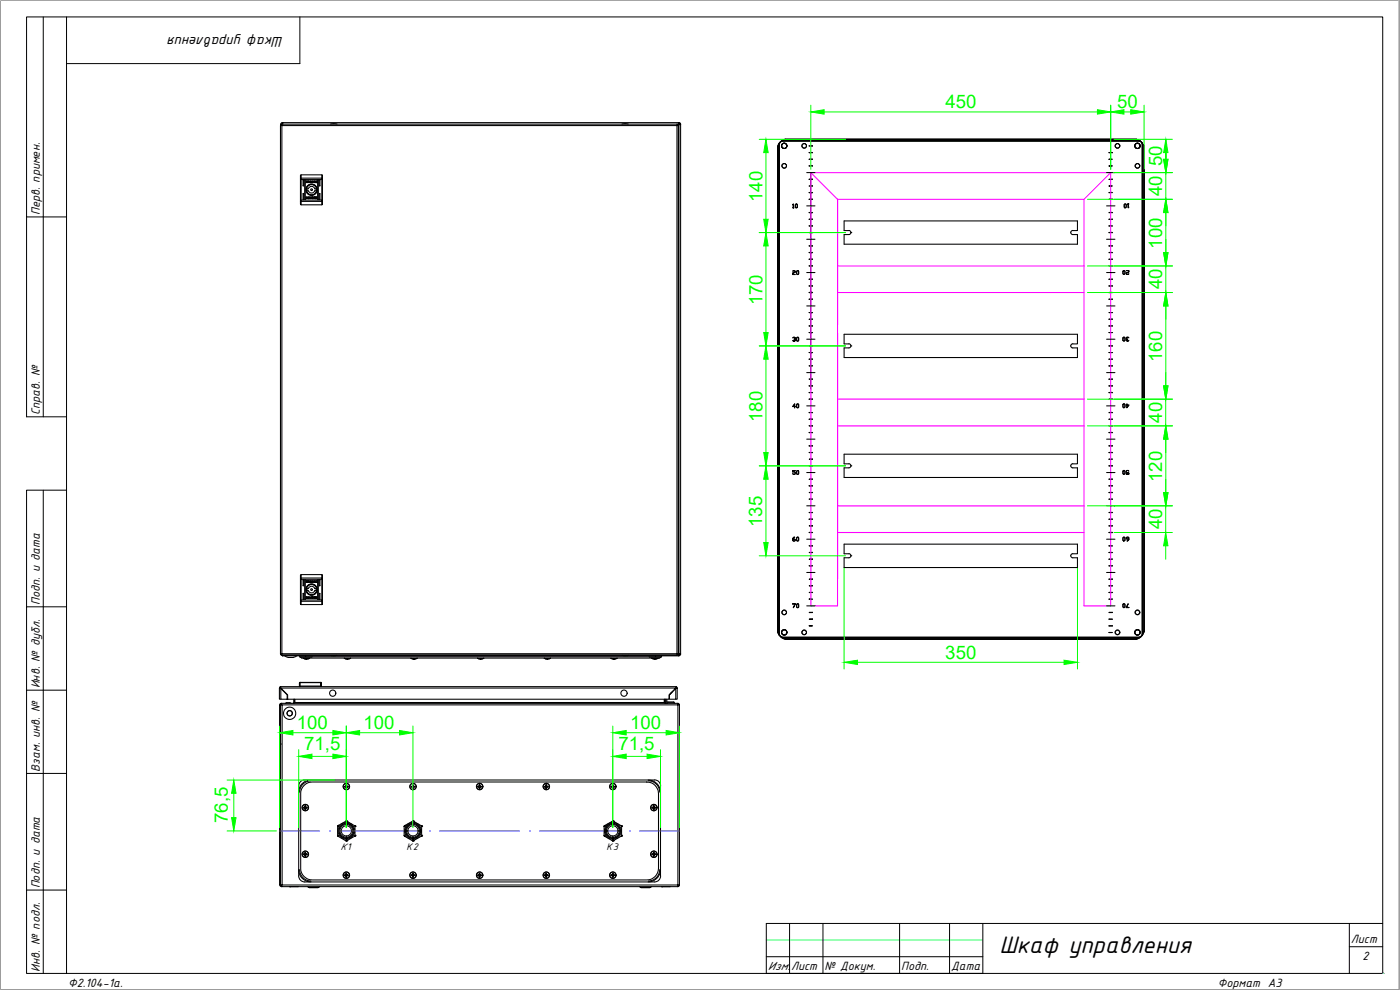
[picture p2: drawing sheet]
<svg xmlns="http://www.w3.org/2000/svg" width="420mm" height="297mm" viewBox="0 0 420 297" stroke-linecap="round" stroke-linejoin="round" font-family="sans-serif">
<defs><g id="words">
<text font-size="7.8" x="300" y="286.1">Шкаф управления</text>
<g font-size="5.6" fill="#0f0">
<text x="283.8" y="32.5">450</text>
<text x="335.2" y="32.5">50</text>
<text x="348.8" y="49.9" transform="rotate(-90 348.8 49.9)">50</text>
<text x="348.8" y="58.8" transform="rotate(-90 348.8 58.8)">40</text>
<text x="228.8" y="60.6" transform="rotate(-90 228.8 60.6)">140</text>
<text x="348.8" y="74.6" transform="rotate(-90 348.8 74.6)">100</text>
<text x="348.8" y="86.8" transform="rotate(-90 348.8 86.8)">40</text>
<text x="228.8" y="91.6" transform="rotate(-90 228.8 91.6)">170</text>
<text x="348.8" y="108.6" transform="rotate(-90 348.8 108.6)">160</text>
<text x="228.8" y="126.6" transform="rotate(-90 228.8 126.6)">180</text>
<text x="348.8" y="126.8" transform="rotate(-90 348.8 126.8)">40</text>
<text x="348.8" y="144.6" transform="rotate(-90 348.8 144.6)">120</text>
<text x="228.8" y="158.1" transform="rotate(-90 228.8 158.1)">135</text>
<text x="348.8" y="158.8" transform="rotate(-90 348.8 158.8)">40</text>
<text x="283.7" y="197.7">350</text>
<text x="89.1" y="218.8">100</text>
<text x="109.1" y="218.8">100</text>
<text x="189.1" y="218.8">100</text>
<text x="91.3" y="225.1">71,5</text>
<text x="185.6" y="225.1">71,5</text>
<text x="68.4" y="246.9" transform="rotate(-90 68.4 246.9)">76,5</text>
</g>
<text font-size="4.7" x="85" y="11.1" transform="rotate(-180 85 11.1)">Шкаф управления</text>
<g font-size="3.9">
<text x="12" y="64.6" transform="rotate(-90 12 64.6)">Перв. примен.</text>
<text x="12" y="124.6" transform="rotate(-90 12 124.6)">Справ. №</text>
<text x="12" y="181.6" transform="rotate(-90 12 181.6)">Подп. и дата</text>
<text x="12" y="206.6" transform="rotate(-90 12 206.6)">Инв. № дубл.</text>
<text x="12" y="231.6" transform="rotate(-90 12 231.6)">Взам. инв. №</text>
<text x="12" y="266.6" transform="rotate(-90 12 266.6)">Подп. и дата</text>
<text x="405.4" y="283.1">Лист</text>
<text x="12" y="291.6" transform="rotate(-90 12 291.6)">Инв. № подл.</text>
<text x="230.5" y="291">Изм.</text>
<text x="237.5" y="291">Лист</text>
<text x="247.5" y="291">№ Докум.</text>
<text x="270.5" y="291">Подп.</text>
<text x="285.5" y="291">Дата</text>
<text x="408.9" y="288">2</text>
<text x="20.5" y="296.1">Ф2.104-1а.</text>
<text x="365.5" y="296.1">Формат А3</text>
</g>
<g font-size="3.1">
<text x="102.2" y="255.2">К1</text>
<text x="122" y="255.2">К2</text>
<text x="182" y="255.2">К3</text>
</g>
</g></defs>
<g fill="none" stroke="#000" stroke-width=".32">
<path d="M83.9 206.4l.4 .2-.4-.2v3.4h.4M83.9 211.5h.3v54h-.3zM83.9 211.5l.5-.5 .1 .5M84.1 206l.2 .4-.2-.4h118.9M84.2 206l-.3 .4M84.2 206.3v.1M84.3 206.6l1.9 1.9v1.3h-1.9zM84.3 206.4h118.5l-2 2.1v1.3h-114.5v-1.3zM84.4 211.3l-.2 .2M84.4 211h.1M84.5 211.5h-.3v54h.4M84.5 211h118.8l.1 .5"/>
<path d="M84.5 211l.2 .5M84.7 211.5h118.7v54h-118.7zM85.6 211l.4-.2 1.4 .2M88.2 209.8v1M88.4 210.9l-.5 .1M88.4 209.8v1M88.5 210.8l-.4 .2M88.5 210.8h110.9l.4 .2M88.5 209.8v1M89.9 205.9v.1M90.1 204.8l-.2 .2v.9l.2-.1v-1M90.1 206v-.2h6.1v.2"/>
<path d="M90.1 204.8h6.1M90.1 204.8h.1M90.1 204.7l-.2 .2M96.2 204.8h.1M96.3 204.7l.1 .2M96.3 204.8l.1 1.1-.2-.1v-1M96.4 205.9v.1M199.4 209.8v1M199.7 210.8l.2 .2M199.7 210.8l-.2 .1M199.7 209.8v1M199.8 209.8l.1 1 .5 .2"/>
<path d="M200.1 209.8v.7M200.2 210.5l.2 .2h2v.3M200.5 210.6v.1M200.9 208.5l1.9-1.9v3.2h-1.9zM201.2 208.2h.1M201.3 208h.1M201.4 208l-.2 .1M201.6 207.6h.2M202.2 210.6v.1M202.6 206.6v.2M202.8 206.4h.2M202.9 206.3l.1 .1"/>
<path d="M202.9 206.1l-.1 .3zM202.9 206l.3 .4M203.2 206.4l-.4 .2 .4-.2v3.4h-.4M203.3 211h.1M203.3 211.3h.1M203.4 211.5h.5v54h-.5M203.7 211.5l-.3-.5 .5 .5M90.7 235.1l1.2-.8 1.4-.3h101.2a3.7 3.7 0 0 1 3.7 3.7v23.2a3.7 3.7 0 0 1-3.7 3.7h-101.2a3.7 3.7 0 0 1-3.7-3.7v-23.2l.3-1.4zM91.3 235.7l1.1-.8 1.3-.3h100.4a3.5 3.5 0 0 1 3.5 3.5v22.4a3.5 3.5 0 0 1-3.5 3.5h-100.4a3.5 3.5 0 0 1-3.5-3.5v-22.4a3.3 3.3 0 0 1 1.1-2.4zM93.3 234a3.2 3.2 0 0 0-3.1 .5 3.4 3.4 0 0 0-.6 3.2M93.3 234.3a3.4 3.4 0 0 0-3.4 3.4M103.4 235.9l.2 .1-.2 .1"/>
<path d="M103.4 236v.1M103.6 236.1l.3 .3M103.8 235.8l-.2 .2M103.8 235.5l.7 .4-.4 .3-.1 .4-.6-.5zM103.9 235.7l-.1 .2M103.9 236.4l.1 .1M104 235.5l-.1 .2M104 236.4v.2M104 235.5l.1 .3M104.1 235.9l.2 .1M104.1 236.2l-.1 .2M104.3 236.1l-.2 .1"/>
<path d="M104.3 236l.2 .1zM123.4 235.9l.2 .1zM123.6 236.1l.2 .1M123.8 235.8l-.2 .2M123.8 236.2l.1 .2M123.8 235.5l.7 .4-.4 .3-.1 .4-.6-.5zM123.8 235.5v.4M123.9 236.5h.1M123.9 235.5h.1M123.9 236.4l-.1 .2M124 236.4v.2M124 235.7l.1 .1"/>
<path d="M124 235.5v.2M124.1 235.9l.2 .1M124.3 236.1l-.3 .3M124.4 236v.1M124.5 235.9l-.2 .1 .2 .1M143.4 235.9l.2 .1-.2 .1M143.4 236v.1M143.5 236.1l.3 .1M143.8 235.8l-.3 .2M143.8 236.2l.1 .2M143.8 235.5l.7 .4-.5 .7-.2-.4-.4-.1zM143.9 235.7l-.1 .2"/>
<path d="M143.9 235.5v.2zM143.9 236.4l.1 .2h-.2zM144 235.7l.1 .2M144.1 236.2l-.1 .2M144.1 235.8l.2 .2M144.3 236.1l-.2 .1M144.3 236l.2-.1v.2zM163.4 235.9l.2 .1zM163.5 236.1l.4 .3M163.8 235.9l-.3 .1M163.8 235.5l.7 .4-.5 .7-.2-.4-.4-.1zM163.9 235.7l-.1 .1"/>
<path d="M164 236.5l-.1-.1 .1 .2M164 235.7l.1 .1M164 235.5h.1M164.1 235.9l.2 .1M164.3 236.1l-.3 .3M164.3 236l.2 .1zM183.4 235.9l.6-.4 .5 .6-.4 .1-.3 .4zM183.4 235.9l.2 .1-.2 .1M183.4 236v.1M183.6 236.1l.3 .3M183.8 235.9l-.2 .1M183.8 235.5l-.1 .3"/>
<path d="M183.9 236.5h.1M183.9 235.5h.1M183.9 236.4l-.1 .2M183.9 236.4l.1 .2M184 235.5l.1 .3M184.1 235.9l.2 .1M184.3 236.1l-.3 .3M184.4 236v.1M184.5 235.9l-.2 .1 .2 .1M194.5 234h1.9a1.82 1.82 0 0 1 1.9 1.8l-.1 1.9M194.6 234.3a3.4 3.4 0 0 1 3.4 3.4M91.1 242.2l.6-.4 .4 .6-.6 .5z"/>
<path d="M91.1 256.2l.6-.4 .4 .6-.6 .5zM91.1 256.4l.3 .1M91.1 256.2l.2 .1M91.1 242.3v.1M91.1 256.3v.1M91.3 242.4l.2 .3M91.3 242.4h-.2M91.4 256.2l-.1 .1M91.5 242.2h-.4M91.5 256.5v.2M91.5 241.8l.1 .2M91.5 255.8l.1 .2"/>
<path d="M91.5 242l-.1 .1M91.5 256v.2M91.6 242.7l-.1 .2M91.6 256.7l-.1 .2M91.6 241.8h.1M91.6 242.8h.1M91.6 256.8h.1M91.6 255.8h.1M91.7 241.8l.1 .3M91.7 255.8l.1 .4M91.8 242.2h.3M91.8 256.5l-.1 .4"/>
<path d="M91.8 256.2l.2 .1M92 242.4l-.2 .1-.1 .4M92 256.3l.1 .1M92.1 242.3v.1h-.1M92.1 256.4l-.3 .1M195.7 242.2l.6-.4 .4 .6-.6 .5zM195.7 256.2l.6-.4 .4 .6-.6 .5zM195.7 256.4l.3 .1M195.7 256.2l.2 .1M195.7 242.3v.1M195.7 256.3v.1M195.9 242.4l.2 .3"/>
<path d="M195.9 242.4h-.2M196 242.1l-.3 .1M196 256.2l-.1 .1M196.1 256.5v.2M196.1 241.8l.1 .2M196.1 255.8l.1 .2M196.1 242v.2M196.1 256v.2M196.2 242.7l-.1 .2M196.2 256.7l-.1 .2M196.2 241.8h.1M196.2 242.8h.1"/>
<path d="M196.2 256.8h.1M196.2 255.8h.1M196.3 241.8l.1 .4M196.3 255.8l.1 .4M196.4 242.5l-.1 .4M196.4 242.1l.3 .1M196.4 256.2l.2 .1M196.4 256.5l-.1 .4M196.6 242.4l-.2 .1M196.6 256.3l.1 .1M196.7 242.3v.1h-.1M196.7 256.4l-.3 .1"/>
<path d="M84 265.5l.4 .5M84.2 265.5l.2 .2M84.4 265.5l.1 .3zM84.4 266h.1M84.6 265.8v.2M84.7 265.5l-.1 .5h118.8v-.5M87 266h2.3M89.6 260.9a3.4 3.4 0 0 0 .6 3.2 3.3 3.3 0 0 0 3.1 .5M89.9 260.9a3.4 3.4 0 0 0 3.4 3.4M92.3 266l.3 .3M92.6 266.3h3M92.7 266.3h.1"/>
<path d="M92.8 266.3h2.6M95.6 266.3h-.2M96 266l-.4 .3M103.4 262.7l.2-.1 .3 .4M103.4 262.5l.2 .1M103.4 262.6v.1M103.8 262.1l.7 .4-.5 .6-.6-.4zM103.8 262.1l.1 .2M103.9 262.3l-.3 .2M103.9 262.1h.1M103.9 263l.1 .1M104 262.1l.1 .4"/>
<path d="M104.1 262.8l-.1 .3M104.1 262.4l.2 .1M104.4 262.6v.1M104.5 262.7l-.4 .1M104.5 262.5l-.2 .1M123.4 262.7l.4 .1M123.4 262.5l.2 .1M123.4 262.6v.1M123.8 262.4l-.2 .1M123.8 262.8v.3M123.8 262.1l.7 .4-.5 .6-.6-.4zM123.8 262.1v.4"/>
<path d="M123.9 263.1h.1M123.9 262.1h.1M124 263v.1M124 262.3l.3 .2M124 262.1v.2M124.4 262.6v.1M124.5 262.7l-.2-.1-.3 .4M124.5 262.5l-.2 .1M143.4 262.5l.2 .1M143.4 262.6v.1M143.5 262.7l.3 .1M143.6 262.6l-.2 .1"/>
<path d="M143.8 262.5h-.3M143.8 262.8l.1 .2M143.8 262.1l.7 .4-.5 .6-.6-.4zM143.8 262.1l.1 .2 .1-.2M143.9 262.3l-.1 .1M143.9 262.1h.1M143.9 263l.1 .1h-.2zM144 262.3l.1 .2M144.1 262.8l-.1 .2M144.1 262.4l.2 .1M144.4 262.6v.1M144.5 262.7l-.4 .1"/>
<path d="M144.5 262.5l-.2 .1M163.4 262.7l.2-.1 .3 .4M163.4 262.5l.2 .1M163.4 262.6v.1M163.8 262.1l.7 .4-.5 .6-.6-.4zM163.8 262.1l.1 .2 .1-.2M163.9 262.3l-.4 .2M163.9 262.1h.1M164 263.1l-.1-.1 .1 .1M164 262.3l.3 .2M164.4 262.6v.1M164.5 262.7l-.2-.1-.3 .4"/>
<path d="M164.5 262.5l-.2 .1M183.4 262.5l.6-.4 .5 .6-.4 .1-.3 .3zM183.4 262.7l.4 .1v.3M183.4 262.5l.2 .1M183.4 262.6v.1M183.8 262.1l.1 .2-.3 .2M183.9 263.1h.1M183.9 262.1h.1M184 262.1l-.1 .2 .4 .2M184.4 262.6v.1M184.5 262.7l-.4 .1-.1 .3M184.5 262.5l-.2 .1"/>
<path d="M191.9 266l.4 .3M192.3 266.3h.1M192.3 266.3h2.9M192.4 266.3h2.6M195.2 266.3h-.2M195.5 266l-.3 .3M198 260.9a3.4 3.4 0 0 1-3.4 3.4M198.2 260.9a3.3 3.3 0 0 1-.5 3.2 3.4 3.4 0 0 1-3.2 .5M198.6 266h2.3M203.4 266h.1M203.7 265.5l-.3 .5 .5-.5"/>
<circle cx="86.9" cy="214" r="1.84"/>
<circle cx="86.9" cy="214" r=".79"/>
<circle cx="99.9" cy="208" r=".93"/>
<circle cx="187.3" cy="208" r=".93"/>
<circle cx="103.9" cy="236" r=".97"/>
<circle cx="103.9" cy="236" r=".93"/>
<circle cx="123.9" cy="236" r=".97"/>
<circle cx="123.9" cy="236" r=".93"/>
<circle cx="144" cy="236" r=".97"/>
<circle cx="144" cy="236" r=".93"/>
<circle cx="164" cy="236" r=".97"/>
<circle cx="164" cy="236" r=".93"/>
<circle cx="183.9" cy="236" r=".97"/>
<circle cx="183.9" cy="236" r=".93"/>
<circle cx="91.6" cy="242.3" r=".97"/>
<circle cx="91.6" cy="256.3" r=".97"/>
<circle cx="91.6" cy="242.3" r=".93"/>
<circle cx="91.6" cy="256.3" r=".93"/>
<circle cx="196.2" cy="256.3" r=".97"/>
<circle cx="196.2" cy="242.3" r=".97"/>
<circle cx="103.9" cy="262.6" r=".97"/>
<circle cx="103.9" cy="262.6" r=".93"/>
<circle cx="123.9" cy="262.6" r=".97"/>
<circle cx="123.9" cy="262.6" r=".93"/>
<circle cx="144" cy="262.6" r=".97"/>
<circle cx="144" cy="262.6" r=".93"/>
<circle cx="164" cy="262.6" r=".97"/>
<circle cx="164" cy="262.6" r=".93"/>
<circle cx="183.9" cy="262.6" r=".97"/>
<circle cx="183.9" cy="262.6" r=".93"/>
</g>
<g fill="#000">
<circle cx="84.2" cy="211.5" r=".16"/>
<circle cx="84.2" cy="221.7" r=".16"/>
<circle cx="84.2" cy="223.2" r=".16"/>
<circle cx="84.2" cy="265.5" r=".16"/>
<circle cx="87" cy="266" r=".16"/>
<circle cx="89.3" cy="266" r=".16"/>
<circle cx="198.6" cy="266" r=".16"/>
<circle cx="200.9" cy="266" r=".16"/>
</g>
<!-- layer: MAIN-1 -->
<g fill="none" stroke="#000" stroke-width=".3">
<path d="M101.3 247.9v.1M101.3 248h.1M101.3 248v2.8M101.3 250.7l.1 .1M101.4 250.9l2.5 1.4M103.9 246.3l-2.6 1.6M103.9 252.3h.1M103.9 246.3v1.5M103.9 250.9v1.4M103.9 246.3l2 1.2a1.41 1.41 0 0 1 .6 1.8v1.5M103.9 246.3h.1M104 252.3h-.1"/>
<path d="M106.5 250.9l-2.5 1.4"/>
<circle cx="103.9" cy="249.3" r="2.52"/>
<circle cx="103.9" cy="249.3" r="1.53"/>
</g>
<!-- layer: MAIN-2 -->
<g fill="none" stroke="#000" stroke-width=".3">
<path d="M101.3 247.9h.1M101.3 250.6l.2 .3M101.3 248h.1M101.3 250.6h.1M101.3 250.8h.1M101.4 247.8h.1M101.4 250.9h.1M101.5 250.9h.1M101.5 247.7h.1M101.5 247.7l-.2 .3M102 249.3h.4M103.8 252.2h.1"/>
<path d="M103.8 246.4h.1M103.8 252.2h.3M103.8 246.4h.3M103.9 252.3h.1M103.9 246.3h.1M103.9 251.2h.1M103.9 247.4h.1M103.9 251.5h.1M103.9 247.2h.1M103.9 251.6h.1M103.9 247.1h.1M103.9 246.8h.1"/>
<path d="M103.9 251.8h.1M103.9 247.4a1.92 1.92 0 0 1 2 1.9M103.9 247.4a1.92 1.92 0 0 0-1.9 1.9 1.92 1.92 0 0 0 1.9 1.9 1.92 1.92 0 0 0 2-1.9M103.9 247.1a2.17 2.17 0 0 1 2.2 2.2 2.17 2.17 0 0 1-2.2 2.2M103.9 247.1a2.17 2.17 0 0 0-2.1 2.2 2.17 2.17 0 0 0 2.1 2.2M104 246.3h.1M104 252.3h.1M104.1 252.2h.1M104.1 246.4h.1M105.4 249.3h.5M106.4 247.7h.1M106.4 250.9h.1"/>
<path d="M106.4 247.7l.2 .3M106.5 247.8h.1M106.5 250.9h.1M106.5 250.8h.1M106.5 250.6h.1M106.5 248h.1M106.5 247.9h.1M106.6 250.6l-.2 .3"/>
<circle cx="103.9" cy="249.3" r="2.28"/>
</g>
<path d="M89.6 224.9v23.4M93.6 226.9h6.3M103.9 224.9v23.4" fill="none" stroke="#0f0" stroke-width=".3"/>
<g fill="#0f0" stroke="#0f0" stroke-width=".3">
<path d="M99.9 226.3l4 .6-4 .7z"/>
<path d="M89.6 226.9l4-.6v1.3z"/>
</g>
<path d="M191.9 249.3h12" fill="none" stroke="#00f" stroke-width=".32"/>
<circle cx="188.9" cy="249.3" r=".16" fill="#00f"/>
<path d="M161.9 249.3h24" fill="none" stroke="#00f" stroke-width=".32"/>
<circle cx="158.9" cy="249.3" r=".16" fill="#00f"/>
<path d="M131.9 249.3h24" fill="none" stroke="#00f" stroke-width=".32"/>
<circle cx="128.9" cy="249.3" r=".16" fill="#00f"/>
<path d="M101.9 249.3h24" fill="none" stroke="#00f" stroke-width=".32"/>
<circle cx="98.9" cy="249.3" r=".16" fill="#00f"/>
<path d="M83.9 249.3h12" fill="none" stroke="#00f" stroke-width=".32"/>
<g fill="none" stroke="#000" stroke-width=".32">
<path d="M84.2 37.3h.1M84.3 37.4h-.1M84.5 37.7h.1M84.6 37.7h118.6v158.5h-118.6zM84.6 37.3l-.4 .4M84.7 36.8h.1M84.8 37l-.3 .2M84.8 36.8l-.5 .4M84.8 36.8v.5M84.9 37.3l-.1-.5h118.9l-.2 .6M99.2 37.2h1.9M186.6 37.2h1.9"/>
<path d="M203.2 37.3h-118.6l-.1 .4h-.3v158.5h.3M203.2 37.3v.4M203.2 37.3l.4 .4M203.3 37.7h.3v158.5h-.3M203.3 37.3h.4M203.6 37.3v158.9h-119.4l.4 .4M203.7 37.3l-.2 .2M203.8 37.4l-.2 .2 .2-.2v158.8l-.2-.2 .2 .2M203.8 37.4l.5-.1v158.9h-.5M203.8 37.4h.1M203.8 37l.2 .2M204 37.3l-.2 .1"/>
<path d="M204 37.3h.3M204 37.3h.1M204.3 37.2l-.5-.4-.1 .5M204.3 37.3h.1M90.2 53.5l.2-.1v.4h-.2zM90.2 53.8v6.2M90.4 53.8h6.2v6.2M90.4 53.8v6.2h6.2M90.4 52.5h6.2M91 58.1v1.8zM91 54v1.8zM91.6 54v5.8"/>
<path d="M91.7 54h-.3l.1 5.8h.2M91.8 59.2h.1M91.9 59.1h.5l.2 .3-.8 .2 .6-.3zM92 54.8v-.5h.6h-.8l.1 .5 .9-.2h-.6l.1 .2M92.1 57.3l.4-.1a1.01 1.01 0 0 0 1 .7 1.01 1.01 0 0 0 1-.7l.3 .1M92.1 56.7l.4-.1a1.01 1.01 0 0 1 1-.7 1.01 1.01 0 0 1 1 .7l.3 .1M92.2 56.6v.6M92.2 54.5l.6 .1zM92.5 54.5h.2M92.5 54.5h-.2M92.5 54.4l.2 .1M92.5 54.5l-.2 .1"/>
<path d="M92.5 54.5l.2 .1zM92.7 54.5h-.4l.2 .1M92.9 54.3h.7l.1 .3-.8 .2zM93 59.1h.2v.5h-.2zM93 59.3l-.5-.2 .4 .3-.4 .2 .5-.2M93.1 54.4h.4l-.1 .3-.3 .1zM93.3 59.2l.8-.1v.5l-.7-.1zM93.5 59.3l.3-.1v.3zM93.8 54.3h.2v.5h-.2zM94 54.5l.4-.2-.3 .2 .3 .3zM94.2 59.3l.4-.1 .1 .2zM94.2 59.4h.5z"/>
<path d="M94.2 59.3h.5zM94.3 59.3h.3zM94.5 54.4l.6-.1-.5 .2 .5 .3-.7-.1zM94.7 59.1v.2M94.8 56.6v.6M94.9 59.1v.5l-.5-.1 .7 .1v-.5l-.9 .1 .5 .1M95.3 54v5.8M95.4 54h.1v5.8h-.1M95.8 54v1.7M95.8 58.1v1.7M95.8 58.1h.2v1.7h-.2M95.8 54h.2v1.7h-.2"/>
<path d="M96.6 53.4l.2 .4h-.2zM96.6 53.4h-6.2v-.9l-.2 .1v.9M96.6 53.4v-.9l.2 1M96.8 53.8v6.2M233.4 44.1l.3-.4v146.1l-.3-.3zM233.9 42.9v147.7l-.5-1.2v-145.3zM234.5 42.3l1.2-.5h105.3l1.2 .5zM234.5 42.3l-.6 .6M235.3 42.2l.4-.4h105.3l.4 .4zM235.3 42.2a1.58 1.58 0 0 0-1.5 1.5M242.1 51.8h2.5M242.9 55.8h.9z"/>
<path d="M242.9 53.8h.9zM242.9 43.7l.9 .1zM242.9 45.8h.9zM242.9 49.7l.9 .1zM242.9 57.7l.9 .1zM242.9 59.8h.9M242.9 47.8h.1M242.9 59.8h.1M242.9 47.8h.9M243.3 51.8v65M243.8 47.8h.1M243.8 59.8h.1"/>
<path d="M332.1 51.8h2.5M332.8 53.8h1zM332.8 49.7l1 .1zM332.8 47.8h1zM332.8 57.7l1 .1zM332.8 55.8h1zM332.8 45.8h1zM332.8 47.8h.1M332.8 59.8h.1M332.8 59.8h1M333.8 59.8h.1M341.4 42.2a1.58 1.58 0 0 1 1.6 1.5"/>
<path d="M342.2 42.3l.6 .6M342.8 42.9l.6 1.2v145.3M342.8 42.9v147.7l.6-1.2M343 43.7v146.1l.4-.5M343 43.7l.4 .5v145.1M90.2 60h.2v.4h-.2zM90.2 60.4v.8l.2 .3v-1.1M90.4 61.5h6.2M96.6 60h.2l-.1 .4zM96.8 60.4l-.2 1.1v-1.1h-6.2M237.9 61.4l.2-.2v1.1l.2 .1h-.4l.2-.1v-1zM238.7 61.4l.2-.2 .4 .2v.8l-.2 .2-.4-.2z"/>
<path d="M238.7 61.4l.2-.2 .4 .2-.2 .9-.4-.1zM242.1 61.8h2.5M242.1 71.8h2.5M242.9 69.7l.9 .1zM242.9 63.7l.9 .1zM242.9 65.8h.9zM242.9 67.8h.9zM242.9 73.8h.9zM242.9 77.8h.9zM242.9 79.8h.9zM242.9 75.7v.1M242.9 75.7h.9"/>
<path d="M243.8 75.7v.1M253.3 66.3h70.1v2.9h-1.5a.6 .6 0 0 0-.6 .6 .6 .6 0 0 0 .7 .6h1.4v2.9h-70.1v-2.9h1.5a.62 .62 0 0 0 .6-.6 .62 .62 0 0 0-.6-.7l-1.5 .1zM332.1 61.8h2.5M332.1 71.8h2.5M332.8 67.8h1zM332.8 79.8h1zM332.8 75.7l1 .1zM332.8 63.7l1 .1zM332.8 65.8h1zM332.8 69.7l1 .1zM332.8 73.8h1zM332.8 77.8h1z"/>
<path d="M337.6 61.2l.4 .2v.8l-.2 .2-.4-.2v-.8zM337.6 61.2l.4 .2-.2 .9-.4-.2zM338.4 61.2h.4h-.2v1.1l.2-.1-.2 .2v-1.2zM237.9 81.4l.6-.2 .2 .2-.2 .4-.6 .2v.3l.8 .1h-.8v-.4l.7-.4-.1-.4zM239 81.4l.5-.2 .2 .2v.8l-.2 .2-.5-.2zM239.1 81.4l.2-.2 .3 .2-.1 .9-.4-.1zM242.1 81.8h2.5M242.1 91.8h2.5M242.9 95.7l.9 .1zM242.9 83.7l.9 .1zM242.9 85.8h.9zM242.9 87.7l.9 .1z"/>
<path d="M242.9 89.7l.9 .1zM242.9 97.8h.9zM242.9 99.8h.9M242.9 93.8h.1M242.9 99.8h.1M242.9 93.8h.9M243.8 93.8h.1M243.8 99.8h.1M332.1 81.8h2.5M332.1 91.8h2.5M332.8 93.8h1zM332.8 87.7l1 .1z"/>
<path d="M332.8 83.7l1 .1zM332.8 85.8h1zM332.8 89.7l1 .1zM332.8 95.7l1 .1zM332.8 97.8h1zM332.8 99.8h.1M332.8 99.8h1M333.8 93.8h.1M333.8 99.8h.1M337.2 81.2l.4 .2v.8l-.2 .1-.4-.2v-.7zM337.2 81.2l.4 .2-.2 .9-.4-.2zM338 81.2h.8v.4l-.7 .4 .1 .3 .6-.2-.2 .2h-.4l-.2-.3 .6-.3 .1-.5z"/>
<path d="M237.9 101.4l.2-.2 .6 .2-.2 .4 .2 .4-.2 .2-.6-.2 .6 .1 .1-.3-.3-.3 .3-.3-.1-.2zM239 101.4l.3-.2 .4 .2v.8l-.2 .2-.5-.2zM239.1 101.4l.2-.2 .3 .2-.1 .9-.4-.1zM242.1 101.8h2.5M242.1 111.8h2.5M242.9 109.7l.9 .1zM242.9 113.7l.9 .1zM242.9 103.8h.9zM242.9 107.7l.9 .1zM242.9 115.7l.9 .1zM242.9 119.7l.9 .1zM242.9 105.8h.1"/>
<path d="M242.9 117.8h.1M242.9 105.8h.9M242.9 117.8h.9M243.8 105.8h.1M243.8 117.8h.1M253.3 100.3h70.1v2.9h-1.5a.6 .6 0 0 0-.6 .6 .6 .6 0 0 0 .7 .6h1.4v2.9h-70.1v-2.9h1.5a.62 .62 0 0 0 .6-.6 .62 .62 0 0 0-.6-.6h-1.5zM332.1 101.8h2.5M332.1 111.8h2.5M332.8 103.8h1zM332.8 105.8h.1M332.8 107.7l1 .1zM332.8 109.7l1 .1z"/>
<path d="M332.8 113.7l1 .1zM332.8 115.7l1 .1zM332.8 117.8h.1M332.8 119.7l1 .1zM332.8 105.8h1M332.8 117.8h1M333.8 105.8h.1M333.8 117.8h.1M337 101.4l.2-.2 .4 .2v.7l-.2 .2-.4-.2zM337.2 101.2l.4 .2-.2 .9-.4-.2zM338 101.4l.2-.2 .6 .2-.6-.2-.1 .2 .3 .3-.3 .4 .5 .2 .2-.2-.2 .2-.6-.2 .2-.4zM238.4 121.2v.8h-.5z"/>
<path d="M238.5 121.1v.9h.2l-.3 .4v-.4h-.5zM239.1 121.4l.2-.2 .3 .2-.1 .9-.4-.1zM239.3 121.2l.4 .2v.8l-.2 .2-.5-.2v-.8zM242.1 121.8h2.5M242.1 131.8h2.5M242.9 127.7l.9 .1zM242.9 135.7l.9 .1zM242.9 137.8h.9zM242.9 139.7l.9 .1zM242.9 123.8h.9zM242.9 125.8h.9zM242.9 129.8h.9z"/>
<path d="M242.9 133.7h.9M242.9 133.7v.1M243.8 133.7v.1M254.7 139.2h-1.4v-2.9h70.1v2.9h-1.5M254.8 139.1a.62 .62 0 0 1 .6 .7 .62 .62 0 0 1-.6 .6h-1.5v2.9h70.1v-2.9h-1.5a.62 .62 0 0 1-.6-.7 .62 .62 0 0 1 .7-.6M332.1 121.8h2.5M332.1 131.8h2.5M332.8 127.7l1 .1zM332.8 137.8h1zM332.8 123.8h1zM332.8 125.8h1zM332.8 129.8h1z"/>
<path d="M332.8 133.7v.1M332.8 135.7l1 .1zM332.8 139.7l1 .1zM332.8 133.7h1M333.8 133.7v.1M337.2 121.1l.4 .3v.7l-.2 .2-.4-.2v-.7zM337.2 121.2l.4 .2-.2 .9-.4-.2zM338.2 121.1v.4h.6l-.6 .9v-.8h-.2zM338.2 121.6h.5l-.5 .7zM237.9 141.2v.4l.7 .2-.1 .5-.6-.2 .6 .2 .2-.6-.8-.2M237.9 141.2h.8zM239 141.4l.3-.2 .4 .2v.7l-.2 .2-.5-.2z"/>
<path d="M239.1 141.4l.2-.2 .3 .2-.1 .9-.4-.2zM242.1 141.8h2.5M242.1 151.8h2.5M242.9 147.7l.9 .1zM242.9 149.8h.9zM242.9 153.7l.9 .1zM242.9 143.8h.9zM242.9 157.8h.9zM242.9 159.7l.9 .1zM242.9 145.7l.9 .1zM242.9 155.8h.9zM243.8 157.8h.1"/>
<path d="M332.1 141.8h2.5M332.1 151.8h2.5M332.8 153.7l1 .1zM332.8 143.8h1zM332.8 145.7l1 .1zM332.8 147.7l1 .1zM332.8 149.8h.1M332.8 155.8h1zM332.8 157.8h.1M332.8 159.7l1 .1zM332.8 157.8h1M332.8 149.8h1"/>
<path d="M333.8 149.8h.1M333.8 157.8h.1M337 141.4l.2-.3 .4 .3v.7l-.2 .2-.4-.2zM337 141.4l.2-.2 .4 .2-.2 .9-.4-.2zM338 141.4l.2-.3 .6 .3-.2-.2-.5 .2 .1 .5h.6v.4h-.8h.7v-.3l-.7-.3zM90.2 173.5l.2-.1v.4h-.2zM90.2 173.8v6.2M90.4 173.8h6.2v6.2M90.4 173.8v6.2h6.2M90.4 172.4h6.2M90.9 179.8l.1-1.8 .1 1.8M90.9 179.8h.2"/>
<path d="M91 173.9v1.9zM91.5 179.8h.2M91.6 174v5.8M91.7 174h-.2l-.1 5.8M91.8 174.3h.8h-.6v.4h.3l-.1-.2 .6 .2-.9 .1zM91.8 179.1h.1M92.1 179.1l.4 .1v.3h-.7l.5-.1zM92.1 179.1h-.3M92.1 179.1h-.2M92.1 177.2h.4a1.01 1.01 0 0 0 1 .7 1.01 1.01 0 0 0 1-.7h.3M92.1 176.6h.4a1.01 1.01 0 0 1 1-.7 1.01 1.01 0 0 1 1 .7h.3M92.2 176.6v.6"/>
<path d="M92.2 174.6h.6M92.3 174.5h.4M92.3 174.6h.4zM92.5 174.5h.2M92.5 174.5h-.2M92.5 179.1l.5 .2-.3 .3 .2-.2zM92.7 174.5h.1M92.9 174.2l.7 .1v.4l-.7 .1zM93 179.1h.2v.5h-.2zM93.1 174.3l.4 .1-.1 .3h-.3zM93.3 179.1h.8v.5l-.7-.1zM93.5 179.2l.3-.1v.4h-.3z"/>
<path d="M93.8 174.2h.2v.6h-.2zM94 174.5l.4-.3-.3 .3 .3 .3-.4-.2M94.2 179.3h.5M94.3 179.3l.1 .2 .3-.2M94.3 179.3l.1 .1M94.3 179.3h.3zM94.4 179.5v.1M94.5 174.4l.6-.1-.5 .2 .5 .2h-.5zM94.7 179.3l-.3 .1M94.7 179.1v.2M94.7 179.3h.1M94.7 179.3l-.5-.1 .9-.1v.5h-.7"/>
<path d="M94.7 179.2h-.5l.5 .1M94.8 176.6v.6M94.9 179.1v.4h-.5M95.3 174v5.8M95.4 179.8h.1M95.4 174h.1v5.8M95.8 174v1.7M95.8 178.1v1.7M95.8 174h.2v1.7h-.2M95.8 178.1h.2v1.7M95.8 179.8h.2M96.6 173.4l.2 .4h-.2z"/>
<path d="M96.6 173.4h-6.2v-1l-.2 .2v.9M96.6 173.4v-1l.2 1.1M96.8 173.8v6.2M237.9 161.8h.6l.1 .3-.5 .2zM238.3 161.1l.2 .1-.6 .5 .8 .2-.2 .4-.6-.2v-.5zM239 161.4l.3-.3 .4 .3v.7l-.2 .2-.5-.2zM239.1 161.4l.2-.2 .3 .2-.1 .9-.4-.2zM242.1 161.8h2.5M242.1 171.8h2.5M242.9 163.8h.9zM242.9 175.8h.9zM242.9 177.7l.9 .1z"/>
<path d="M242.9 179.7l.9 .1zM242.9 165.7l.9 .1zM242.9 167.7l.9 .1zM242.9 169.8h.9zM242.9 173.7l.9 .1zM243.8 163.8h.1M254.7 166.2h-1.4v-2.9h70.1v2.9h-1.5M254.8 166.1a.62 .62 0 0 1 .6 .6 .62 .62 0 0 1-.6 .7h-1.5v2.9h70.1v-2.9h-1.5a.62 .62 0 0 1-.6-.7 .62 .62 0 0 1 .7-.6M332.1 161.8h2.5M332.1 171.8h2.5M332.8 179.7l1 .1zM332.8 167.7l1 .1z"/>
<path d="M332.8 163.8h1zM332.8 165.7l1 .1zM332.8 173.7l1 .1zM332.8 163.8h.1M332.8 169.8h.1M332.8 175.8h.1M332.8 177.7l1 .1zM332.8 175.8h1M332.8 169.8h1M333.8 169.8h.1M333.8 175.8h.1M337 161.4l.2-.3 .4 .2v.8l-.2 .2-.4-.2z"/>
<path d="M337 161.4l.2-.2 .4 .2-.2 .9-.4-.2zM338 161.4l.2-.3 .6 .2v.6l-.4 .4h-.2l.5-.6h-.5zM338.1 161.4l.5-.2 .1 .5h-.5zM84.6 196.2v.4h118.6v-.4M84.7 196.6l.2 .1M84.8 196.7h.1M85.4 196.7l1.1 .5M89.1 196.7l-1.1 .5-1.5 .1M90 197.1a3.3 3.3 0 0 0 2.7 .3h103.7a2.36 2.36 0 0 0 2.1-.3M90 196.8v.3M90.2 180h.2v.4l-.2-.1zM90.2 180.3v.9l.2 .2v-1"/>
<path d="M90.2 197.2h3.4M90.4 181.4h6.2M91 197.4l1.9 .2M91.1 197.5l.4 .2M91.8 196.8v.3h-1.8M91.9 197.7v.1M92 197.7v.1M92.9 197.5l-.6 .3-.9-.1M92.9 197.4v.1M96.6 180h.2l-.1 .4zM96.8 180.3l-.2 1.1v-1h-6.2M99.2 196.6h1.9"/>
<path d="M103.3 197.4l.1 .1M103.7 197.7h1.1M104.2 197.7v.1M104.3 197.7v.1M105.2 197.6l-1.9-.1 .4 .2M105.2 197.5l-.4 .2M105.2 197.4v.1M123.3 197.6h1.9M123.3 197.4l.1 .1M123.3 197.5l.6 .3 1.3-.3M124.2 197.7v.1M124.3 197.7v.1"/>
<path d="M125.2 197.4v.1M143.3 197.6h1.9M143.3 197.4l.6 .4 1.3-.3M144.2 197.7v.1M144.3 197.7v.1M145.2 197.4v.1M163.3 197.6h1.9M163.4 197.4v.1M164.2 197.7v.1M164.3 197.7v.1M165.2 197.4l-.6 .4-1.2-.3M183.3 197.6h1.9"/>
<path d="M183.4 197.4v.1M183.4 197.5l.5 .3 1.3-.3M184.2 197.7v.1M184.3 197.7v.1M185.2 197.4v.1M186.6 196.6h1.9M194.9 197.2h3.4M195.6 197.4v.1M196 197.7h.5M196.5 197.7v.1M196.6 197.7v.1M196.7 196.8v.3h-104.9"/>
<path d="M197.5 197.5l-1 .2M197.5 197.6l-1.9-.1 .4 .2M197.5 197.4v.1M198.5 196.8v.3h-1.8M203.6 196.2l.1 .6h-118.9M203.6 196.3h.1M203.6 196.2l-.4 .4M203.6 196.2l.1 .1M203.7 196.3l.1 .2M203.8 196.2l.2 .1M203.8 196.5v.3M203.8 196.2h.1"/>
<path d="M204 196.3l-.2 .2M204 196.3l.3-.1-.1 .3-.4 .2M233.8 189.8a1.63 1.63 0 0 0 1.5 1.6M233.9 190.6l.6 .6M234.5 191.2h107.7l-1.2 .6h-105.3zM235.3 191.4h106.1l-.5 .4h-105.1zM237.9 181.2h.8l-.6 1.2 .5-1.2zM239 181.4l.3-.2 .4 .2v.7l-.2 .3-.5-.3zM239.1 181.4l.4-.2 .1 .2-.1 .9-.4-.2zM242.1 181.8h2.5M242.1 191.8h2.5M242.9 183.7l.9 .1z"/>
<path d="M242.9 185.7l.9 .1zM242.9 187.7l.9 .1zM332.1 181.8h2.5M332.8 189.8h1zM332.8 185.7l1 .1zM332.8 183.7l1 .1zM332.8 187.7l1 .1zM337 181.3l.2-.2 .4 .2v.8l-.2 .2-.4-.2zM337 181.3h.6l-.2 .9-.4-.1zM338.6 181.1l-.5 1.1 .7 .1h-.8zM342.8 190.6l-.6 .6M343 189.8a1.63 1.63 0 0 1-1.6 1.6"/>
<circle cx="93.5" cy="56.9" r="1.71"/>
<circle cx="93.5" cy="56.9" r="1.61"/>
<circle cx="93.5" cy="56.9" r="1.53"/>
<circle cx="93.5" cy="56.9" r=".26"/>
<circle cx="235.4" cy="43.8" r=".79"/>
<circle cx="235.4" cy="49.8" r=".69"/>
<circle cx="241.4" cy="43.8" r=".69"/>
<circle cx="335.4" cy="43.8" r=".69"/>
<circle cx="341.4" cy="43.8" r=".79"/>
<circle cx="341.4" cy="49.8" r=".69"/>
<circle cx="93.5" cy="176.9" r="1.71"/>
<circle cx="93.5" cy="176.9" r="1.61"/>
<circle cx="93.5" cy="176.9" r="1.53"/>
<circle cx="93.5" cy="176.9" r=".26"/>
<circle cx="235.4" cy="189.7" r=".79"/>
<circle cx="235.4" cy="183.7" r=".69"/>
<circle cx="241.4" cy="189.7" r=".69"/>
<circle cx="335.4" cy="189.7" r=".69"/>
<circle cx="341.4" cy="189.7" r=".79"/>
<circle cx="341.4" cy="183.7" r=".69"/>
</g>
<g fill="#000">
<circle cx="91.9" cy="59.5" r=".16"/>
<circle cx="93.2" cy="54.8" r=".16"/>
<circle cx="95.1" cy="54.7" r=".16"/>
<circle cx="255.3" cy="69.8" r=".16"/>
<circle cx="255.3" cy="103.8" r=".16"/>
<circle cx="255.3" cy="139.8" r=".16"/>
<circle cx="91.9" cy="179.5" r=".16"/>
<circle cx="93.2" cy="174.8" r=".16"/>
<circle cx="95.1" cy="174.7" r=".16"/>
<circle cx="255.3" cy="166.8" r=".16"/>
</g>
<path d="M243.3 51.8l8.1 8v38M333.3 51.8l-8 8M251.4 79.8h73.9M251.4 99.8v82h-8.1v-130h90v130h-8v-122h-73.9v114v-57M251.4 87.8h73.9M251.4 119.8h73.9M251.4 127.8h73.9M251.4 151.8h73.9M251.4 159.8h73.9" fill="none" stroke="#f0f" stroke-width=".32"/>
<g fill="none" stroke="#0f0" stroke-width=".3">
<path d="M243.3 31.6v19.2M247.3 33.6h82.1M333.3 31.6v19.2M337.3 33.6h2M343.4 31.6v19.2M227.9 41.8h25.9M229.9 45.8v20M326.4 59.8h25.5M334.3 51.8h17.6M334.3 41.8h17.6M349.9 41.8v18M227.9 69.8h25.9"/>
<path d="M229.9 73.8v26M326.4 79.8h25.5M349.9 63.8v12M349.9 79.8v8M326.4 87.8h25.5M349.9 91.8v24M227.9 103.8h25.9M229.9 107.8v28M326.4 119.8h25.5M349.8 119.8v8M227.9 139.8h25.9M326.4 127.8h25.5"/>
<path d="M349.8 131.8l.1 16M229.9 143.8v19M326.4 151.8h25.5M334.3 159.8h17.6M349.8 151.8v8M227.9 166.8h25.9M253.3 170.3v30.4M323.4 170.3v30.4M349.8 163.8v4M257.4 198.7h61.9M83.9 217.8v30.5M87.9 219.9h12"/>
<path d="M103.9 217.8v30.5M107.9 219.9h12M123.9 217.8v30.5M183.9 217.8v30.5M187.9 219.9h12M203.9 217.8v30.5M68.2 234h32.4M70.2 238v7.3M187.9 226.9h6.3M198.2 224.9v23.4M68.2 249.3h14.7"/>
</g>
<g fill="#0f0" stroke="#0f0" stroke-width=".3">
<path d="M349.2 47.8h1.3l-.6 4z"/>
<path d="M349.9 41.8l.6 4h-1.3z"/>
<path d="M329.4 32.9l3.9 .7-3.9 .7z"/>
<path d="M243.3 33.6l4-.7v1.4z"/>
<path d="M333.3 33.6l4-.7v1.4z"/>
<path d="M339.3 32.9l4.1 .7-4.1 .7z"/>
<path d="M229.2 65.8h1.3l-.6 4z"/>
<path d="M229.9 41.8l.6 4h-1.3z"/>
<path d="M229.9 69.8l.6 4h-1.3z"/>
<path d="M229.2 99.8h1.3l-.6 4z"/>
<path d="M229.9 103.8l.6 4h-1.3z"/>
<path d="M229.2 135.8h1.3l-.6 4z"/>
<path d="M229.9 139.8l.6 4h-1.3z"/>
<path d="M229.2 162.8h1.3l-.6 4z"/>
<path d="M349.9 59.8l.6 4h-1.3z"/>
<path d="M349.2 75.8h1.3l-.6 4z"/>
<path d="M349.9 87.8l.6 4h-1.3z"/>
<path d="M349.2 115.8h1.3l-.6 4z"/>
<path d="M349.9 127.8l.6 4h-1.3z"/>
<path d="M349.2 147.8h1.3l-.6 4z"/>
<path d="M253.3 198.7l4.1-.6v1.3z"/>
<path d="M319.3 198.1l4.1 .6-4.1 .7z"/>
<path d="M349.2 115.8h1.3l-.7 4z"/>
<path d="M349.8 127.8l.7 4h-1.3z"/>
<path d="M349.2 147.8h1.3l-.7 4z"/>
<path d="M349.8 159.8l.7 4h-1.3z"/>
<path d="M70.2 234l.6 4h-1.3z"/>
<path d="M69.5 245.3h1.3l-.6 4z"/>
<path d="M83.9 219.9l4-.7v1.3z"/>
<path d="M99.9 219.2l4 .7-4 .6z"/>
<path d="M103.9 219.9l4-.7v1.3z"/>
<path d="M119.9 219.2l4 .7-4 .6z"/>
<path d="M183.9 219.9l4-.7v1.3z"/>
<path d="M199.9 219.2l4 .7-4 .6z"/>
<path d="M194.2 226.3l4 .6-4 .7z"/>
<path d="M183.9 226.9l4-.6v1.3z"/>
</g>
<!-- layer: MAIN-1 -->
<g fill="none" stroke="#000" stroke-width=".3">
<path d="M121.3 248l.1 2.8M121.3 248h.1M121.4 250.9l2.5 1.4M121.4 247.7l-.1 .3M123.9 252.3h.1M123.9 246.3v1.5M123.9 250.9v1.4M123.9 246.3l.3 .2M123.9 246.3l-2.5 1.5M124.3 246.5h.1M124.3 246.5l1.6 1a1.41 1.41 0 0 1 .6 1.8v1.5M126.5 250.9l-2.5 1.4"/>
<path d="M181.3 248l.1 2.8M181.3 248h.1M181.4 250.9l2.5 1.4v-1.4M181.6 247.6l-.3 .4M181.6 247.6h.1M183.9 252.3h.1M183.9 246.3l-2.3 1.3M183.9 246.3v1.5M183.9 246.3l2.1 1.2a1.3 1.3 0 0 1 .5 1.7v1.6M183.9 246.3h.1M186.5 250.9l-2.5 1.4"/>
<circle cx="123.9" cy="249.3" r="2.52"/>
<circle cx="123.9" cy="249.3" r="1.53"/>
<circle cx="183.9" cy="249.3" r="2.52"/>
<circle cx="183.9" cy="249.3" r="1.53"/>
</g>
<!-- layer: MAIN-2 -->
<g fill="none" stroke="#000" stroke-width=".3">
<path d="M121.3 247.9h.1M121.3 248h.1M121.3 250.6h.1M121.3 250.8h.1M121.3 250.6l.2 .3M121.4 247.8h.1M121.4 250.9h.1M121.5 250.9h.1M121.5 247.7h.1M121.5 247.7l-.2 .3M122 249.3h.4M122 249.3a1.92 1.92 0 0 0 1.9 1.9 1.92 1.92 0 0 0 2-1.9"/>
<path d="M123.8 252.2h.1M123.8 246.4h.1M123.8 252.2h.3M123.8 246.4h.3M123.9 252.3h.1M123.9 246.3h.1M123.9 251.2h.1M123.9 247.4h.1M123.9 251.5h.1M123.9 247.2h.1M123.9 251.6h.1M123.9 247.1h.1"/>
<path d="M123.9 246.8h.1M123.9 251.8h.1M123.9 247.4a1.92 1.92 0 0 1 2 1.9M123.9 247.1a2.17 2.17 0 0 1 2.2 2.2 2.17 2.17 0 0 1-2.2 2.2M123.9 247.1a2.17 2.17 0 0 0-2.1 2.2 2.17 2.17 0 0 0 2.1 2.2M123.9 247.4a1.92 1.92 0 0 0-1.9 1.9M124 246.3h.1M124 252.3h.1M124.1 252.2h.1M124.1 246.4h.1M125.4 249.3h.5M126.4 247.7h.1"/>
<path d="M126.4 250.9h.1M126.4 247.7l.2 .3M126.5 247.8h.1M126.5 250.9h.1M126.5 250.8h.1M126.5 250.6h.1M126.5 248h.1M126.5 247.9h.1M126.6 250.6l-.2 .3M181.3 247.9h.1M181.3 250.6l.2 .3M181.3 248h.1"/>
<path d="M181.3 250.6h.1M181.3 250.8h.1M181.4 247.8h.1M181.4 250.9h.1M181.5 250.9h.1M181.5 247.7h.1M181.5 247.7l-.2 .3M182 249.3a1.92 1.92 0 0 0 1.9 1.9 1.92 1.92 0 0 0 1.9-1.9M182 249.3h.4M183.7 252.2h.1M183.7 246.4h.1M183.7 252.2h.4"/>
<path d="M183.9 252.3h.1M183.9 246.3h.1M183.9 251.2h.1M183.9 247.4h.1M183.9 251.5h.1M183.9 247.2h.1M183.9 251.6h.1M183.9 247.1h.1M183.9 246.8h.1M183.9 251.8h.1M183.9 246.3l.2 .1M183.9 247.4a1.92 1.92 0 0 1 1.9 1.9"/>
<path d="M183.9 246.3l-.2 .1M183.9 247.1a2.17 2.17 0 0 1 2.2 2.2 2.17 2.17 0 0 1-2.2 2.2M183.9 247.1a2.17 2.17 0 0 0-2.1 2.2 2.17 2.17 0 0 0 2.1 2.2M183.9 247.4a1.92 1.92 0 0 0-1.9 1.9M184 246.3h.1M184 252.3h.1M184.1 252.2h.1M184.1 246.4h.1M185.5 249.3h.3M186.4 247.7l.1 .3M186.4 247.7h.1M186.4 250.9h.1"/>
<path d="M186.5 247.8h.1M186.5 250.9h.1M186.5 250.6l-.1 .3M186.5 250.8h.1M186.5 250.6h.1M186.5 248h.1M186.5 247.9h.1"/>
<circle cx="123.9" cy="249.3" r="2.28"/>
<circle cx="183.9" cy="249.3" r="2.28"/>
</g>
<path d="M0 .1h419.9v296.9h-419.9z" fill="none" stroke="#000" stroke-width=".3"/>
<!-- layer: 0 -->
<g fill="none" stroke="#000" stroke-width=".3">
<path d="M13 5.1v120M20 5.1h395v287h-395zM20 5.1h-12v60h12M90 5.1v14h-70M8 65.1v60h12M13 147.1v145M20 147.1h-12v35M20 182.1h-12v25M20 207.1h-12v25M20 232.1h-12v35M20 267.1h-12v25h12M237 277.1v15"/>
<path d="M247 277.1v15M270 277.1v15M285 277.1v15M295 277.1v15h-65v-15h185M405 277.1v15M415 277.1h.1M230 287.1h65M405 284.1h10M415 292.1h.1"/>
</g>
<!-- layer: 4 -->
<path d="M230 282h65M415 292.1h.1" fill="none" stroke="#0ff" stroke-width=".3"/>
<path d="M0 .1h419.9v296.9h-419.9z" fill="none" stroke="#bababa" stroke-width=".3"/>
<use href="#words"/>
</svg>
